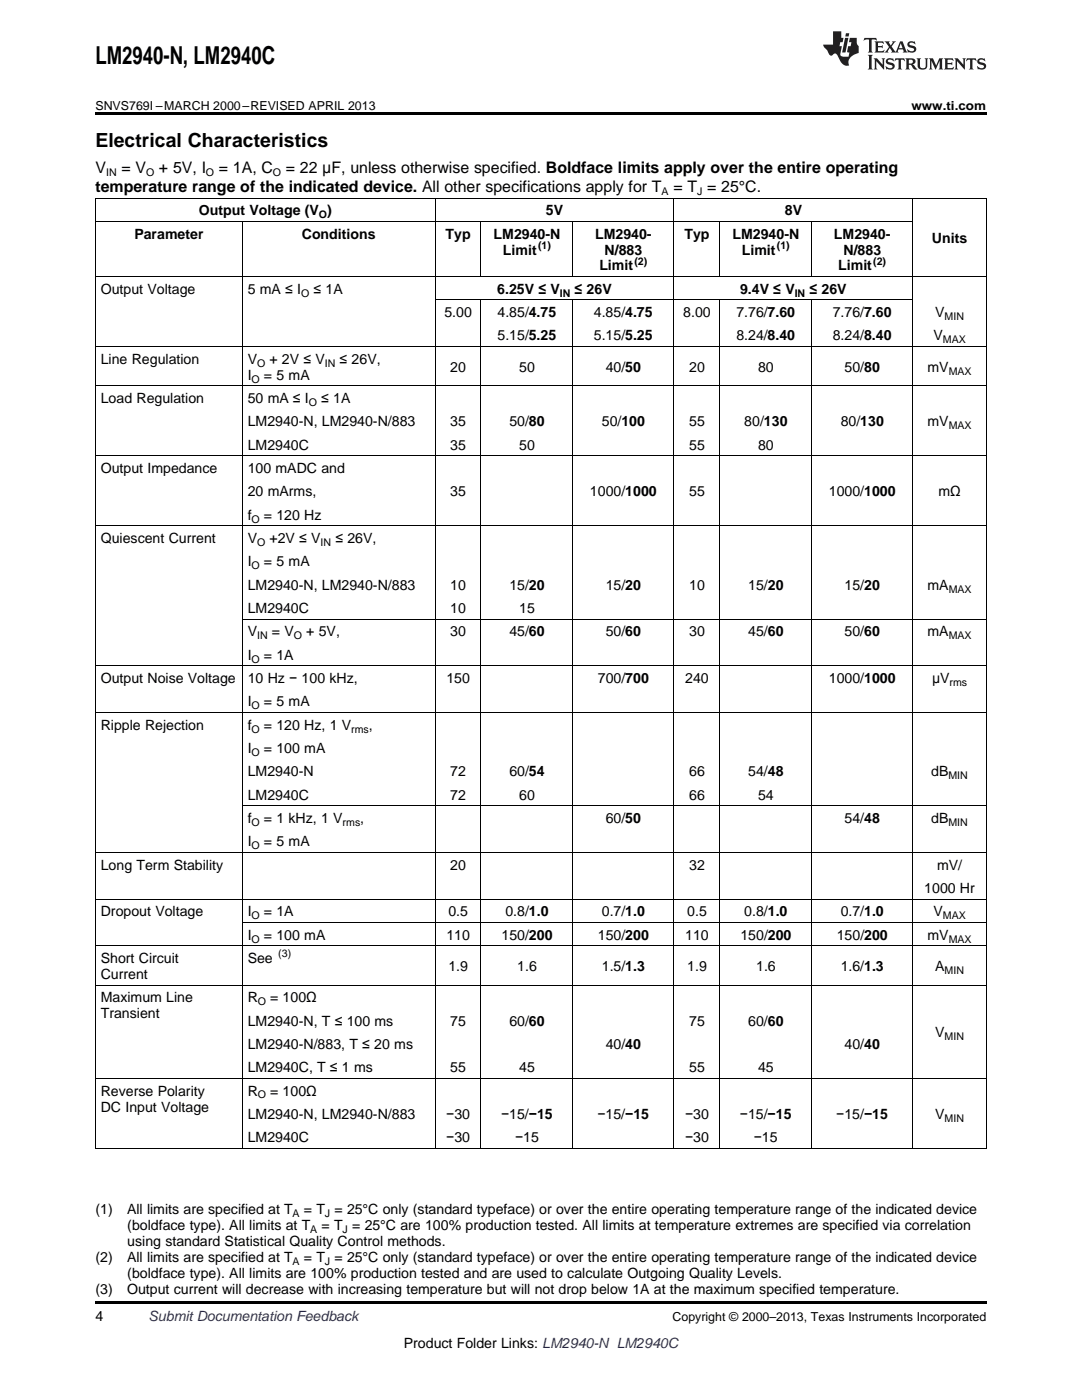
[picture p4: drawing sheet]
<svg xmlns="http://www.w3.org/2000/svg" width="216mm" height="279mm" viewBox="0 0 216 279" stroke-linecap="round" stroke-linejoin="round" font-family="sans-serif">
<defs><g id="words">
<text font-size="4.9" x="19" y="12.8">LM2940-N, LM2940C</text>
<text font-size="3.9" x="19" y="29.3">Electrical Characteristics</text>
<g font-size="3.2">
<text x="19" y="34.4">V</text>
<text x="24.2" y="34.4">= V</text>
<text x="31.7" y="34.4">+ 5V, I</text>
<text x="43.7" y="34.4">= 1A, C</text>
<text x="57" y="34.4">= 22 μF, unless otherwise specified. Boldface limits apply over the entire operating</text>
<text x="19" y="38.3">temperature range of the indicated device. All other specifications apply for T</text>
<text x="134.4" y="38.3">= T = 25°C.</text>
</g>
<g font-size="2.8">
<text x="26.8" y="47.6">Parameter</text>
<text x="39.7" y="43">Output Voltage (V )</text>
<text x="60.2" y="47.6">Conditions</text>
<text x="88.9" y="47.6">Typ</text>
<text x="98.5" y="47.6">LM2940-N</text>
<text x="108.9" y="43">5V</text>
<text x="118.7" y="47.6">LM2940-</text>
<text x="136.6" y="47.6">Typ</text>
<text x="146.2" y="47.6">LM2940-N</text>
<text x="156.6" y="43">8V</text>
<text x="166.4" y="47.6">LM2940-</text>
<text x="100.4" y="50.8">Limit</text>
<text x="119.6" y="54">Limit</text>
<text x="120.6" y="50.8">N/883</text>
<text x="148" y="50.8">Limit</text>
<text x="167.3" y="54">Limit</text>
<text x="168.3" y="50.8">N/883</text>
<text x="185.9" y="48.5">Units</text>
<text x="20.1" y="58.6">Output Voltage</text>
<text x="49.4" y="58.6">5 mA ≤ I</text>
<text x="62.5" y="58.6">≤ 1A</text>
<text x="99.2" y="58.6">6.25V ≤ V</text>
<text x="114.7" y="58.6">≤ 26V</text>
<text x="147.7" y="58.6">9.4V ≤ V</text>
<text x="161.5" y="58.6">≤ 26V</text>
<text x="88.7" y="63.3">5.00</text>
<text x="99.3" y="63.3">4.85/4.75</text>
<text x="118.5" y="63.3">4.85/4.75</text>
<text x="136.3" y="63.3">8.00</text>
<text x="146.9" y="63.3">7.76/7.60</text>
<text x="166.2" y="63.3">7.76/7.60</text>
<text x="186.6" y="63.3">V</text>
<text x="99.3" y="67.9">5.15/5.25</text>
<text x="118.5" y="67.9">5.15/5.25</text>
<text x="146.9" y="67.9">8.24/8.40</text>
<text x="166.2" y="67.9">8.24/8.40</text>
<text x="186.3" y="67.9">V</text>
<text x="20.1" y="72.6">Line Regulation</text>
<text x="49.4" y="72.6">V</text>
<text x="49.4" y="75.8">I</text>
<text x="52.7" y="75.8">= 5 mA</text>
<text x="53.8" y="72.6">+ 2V ≤ V</text>
<text x="67.8" y="72.6">≤ 26V,</text>
<text x="89.9" y="74.2">20</text>
<text x="103.6" y="74.2">50</text>
<text x="120.9" y="74.2">40/50</text>
<text x="137.5" y="74.2">20</text>
<text x="151.3" y="74.2">80</text>
<text x="168.5" y="74.2">50/80</text>
<text x="185.1" y="74.2">mV</text>
<text x="20.1" y="80.4">Load Regulation</text>
<text x="49.4" y="80.4">50 mA ≤ I</text>
<text x="64.1" y="80.4">≤ 1A</text>
<text x="49.4" y="85.1">LM2940-N, LM2940-N/883</text>
<text x="49.4" y="89.7">LM2940C</text>
<text x="89.9" y="85.1">35</text>
<text x="89.9" y="89.7">35</text>
<text x="101.6" y="85.1">50/80</text>
<text x="103.6" y="89.7">50</text>
<text x="120.1" y="85.1">50/100</text>
<text x="137.5" y="85.1">55</text>
<text x="137.5" y="89.7">55</text>
<text x="148.5" y="85.1">80/130</text>
<text x="151.3" y="89.7">80</text>
<text x="167.7" y="85.1">80/130</text>
<text x="185.1" y="85.1">mV</text>
<text x="20.1" y="94.4">Output Impedance</text>
<text x="49.4" y="94.4">100 mADC and</text>
<text x="49.4" y="99.1">20 mArms,</text>
<text x="89.9" y="99.1">35</text>
<text x="117.7" y="99.1">1000/1000</text>
<text x="137.5" y="99.1">55</text>
<text x="165.4" y="99.1">1000/1000</text>
<text x="187.3" y="99.1">mΩ</text>
<text x="49.4" y="103.7">f</text>
<text x="52.7" y="103.7">= 120 Hz</text>
<text x="20.1" y="108.4">Quiescent Current</text>
<text x="49.4" y="108.4">V</text>
<text x="49.4" y="113">I</text>
<text x="52.7" y="113">= 5 mA</text>
<text x="53.8" y="108.4">+2V ≤ V</text>
<text x="66.9" y="108.4">≤ 26V,</text>
<text x="49.4" y="117.7">LM2940-N, LM2940-N/883</text>
<text x="89.9" y="117.7">10</text>
<text x="101.6" y="117.7">15/20</text>
<text x="120.9" y="117.7">15/20</text>
<text x="137.5" y="117.7">10</text>
<text x="149.3" y="117.7">15/20</text>
<text x="168.5" y="117.7">15/20</text>
<text x="185.1" y="117.7">mA</text>
<text x="49.4" y="122.3">LM2940C</text>
<text x="89.9" y="122.3">10</text>
<text x="103.6" y="122.3">15</text>
<text x="49.4" y="127">V</text>
<text x="49.4" y="131.7">I</text>
<text x="52.7" y="131.7">= 1A</text>
<text x="54.3" y="127">= V</text>
<text x="61.1" y="127">+ 5V,</text>
<text x="89.9" y="127">30</text>
<text x="101.6" y="127">45/60</text>
<text x="120.9" y="127">50/60</text>
<text x="137.5" y="127">30</text>
<text x="149.3" y="127">45/60</text>
<text x="168.5" y="127">50/60</text>
<text x="185.1" y="127">mA</text>
<text x="20.1" y="136.3">Output Noise Voltage</text>
<text x="49.4" y="136.3">10 Hz − 100 kHz,</text>
<text x="89.1" y="136.3">150</text>
<text x="119.3" y="136.3">700/700</text>
<text x="136.7" y="136.3">240</text>
<text x="165.4" y="136.3">1000/1000</text>
<text x="186" y="136.3">μV</text>
<text x="49.4" y="141">I</text>
<text x="52.7" y="141">= 5 mA</text>
<text x="20.1" y="145.6">Ripple Rejection</text>
<text x="49.4" y="145.6">f</text>
<text x="52.7" y="145.6">= 120 Hz, 1 V</text>
<text x="73.6" y="145.6">,</text>
<text x="49.4" y="150.3">I</text>
<text x="49.4" y="154.9">LM2940-N</text>
<text x="52.7" y="150.3">= 100 mA</text>
<text x="89.9" y="154.9">72</text>
<text x="101.6" y="154.9">60/54</text>
<text x="137.5" y="154.9">66</text>
<text x="149.3" y="154.9">54/48</text>
<text x="185.8" y="154.9">dB</text>
<text x="49.4" y="159.6">LM2940C</text>
<text x="89.9" y="159.6">72</text>
<text x="103.6" y="159.6">60</text>
<text x="137.5" y="159.6">66</text>
<text x="151.3" y="159.6">54</text>
<text x="49.4" y="164.3">f</text>
<text x="52.7" y="164.3">= 1 kHz, 1 V</text>
<text x="71.9" y="164.3">,</text>
<text x="120.9" y="164.3">60/50</text>
<text x="168.5" y="164.3">54/48</text>
<text x="185.8" y="164.3">dB</text>
<text x="20.1" y="173.6">Long Term Stability</text>
<text x="49.4" y="168.9">I</text>
<text x="52.7" y="168.9">= 5 mA</text>
<text x="89.9" y="173.6">20</text>
<text x="137.5" y="173.6">32</text>
<text x="187" y="173.6">mV/</text>
<text x="184.4" y="178.2">1000 Hr</text>
<text x="20.1" y="182.9">Dropout Voltage</text>
<text x="49.4" y="182.9">I</text>
<text x="52.7" y="182.9">= 1A</text>
<text x="89.5" y="182.9">0.5</text>
<text x="100.9" y="182.9">0.8/1.0</text>
<text x="120.1" y="182.9">0.7/1.0</text>
<text x="137.1" y="182.9">0.5</text>
<text x="148.5" y="182.9">0.8/1.0</text>
<text x="167.7" y="182.9">0.7/1.0</text>
<text x="186.3" y="182.9">V</text>
<text x="49.4" y="187.5">I</text>
<text x="52.7" y="187.5">= 100 mA</text>
<text x="89.1" y="187.5">110</text>
<text x="100.1" y="187.5">150/200</text>
<text x="119.3" y="187.5">150/200</text>
<text x="136.7" y="187.5">110</text>
<text x="147.7" y="187.5">150/200</text>
<text x="167" y="187.5">150/200</text>
<text x="185.1" y="187.5">mV</text>
<text x="20.1" y="192.2">Short Circuit</text>
<text x="20.1" y="195.4">Current</text>
<text x="49.4" y="192.2">See</text>
<text x="89.5" y="193.8">1.9</text>
<text x="103.2" y="193.8">1.6</text>
<text x="120.1" y="193.8">1.5/1.3</text>
<text x="137.1" y="193.8">1.9</text>
<text x="150.9" y="193.8">1.6</text>
<text x="167.7" y="193.8">1.6/1.3</text>
<text x="186.6" y="193.8">A</text>
<text x="20.1" y="200">Maximum Line</text>
<text x="20.1" y="203.2">Transient</text>
<text x="49.4" y="200">R</text>
<text x="53.9" y="200">= 100Ω</text>
<text x="49.4" y="204.7">LM2940-N, T ≤ 100 ms</text>
<text x="49.4" y="209.3">LM2940-N/883, T ≤ 20 ms</text>
<text x="89.9" y="204.7">75</text>
<text x="101.6" y="204.7">60/60</text>
<text x="120.9" y="209.3">40/40</text>
<text x="137.5" y="204.7">75</text>
<text x="149.3" y="204.7">60/60</text>
<text x="168.5" y="209.3">40/40</text>
<text x="186.6" y="207">V</text>
<text x="49.4" y="214">LM2940C, T ≤ 1 ms</text>
<text x="89.9" y="214">55</text>
<text x="103.6" y="214">45</text>
<text x="137.5" y="214">55</text>
<text x="151.3" y="214">45</text>
<text x="20.1" y="218.7">Reverse Polarity</text>
<text x="20.1" y="221.8">DC Input Voltage</text>
<text x="49.4" y="218.7">R</text>
<text x="53.9" y="218.7">= 100Ω</text>
<text x="49.4" y="223.3">LM2940-N, LM2940-N/883</text>
<text x="49.4" y="228">LM2940C</text>
<text x="89" y="223.3">−30</text>
<text x="89" y="228">−30</text>
<text x="100" y="223.3">−15/−15</text>
<text x="102.8" y="228">−15</text>
<text x="119.2" y="223.3">−15/−15</text>
<text x="136.7" y="223.3">−30</text>
<text x="136.7" y="228">−30</text>
<text x="147.6" y="223.3">−15/−15</text>
<text x="150.4" y="228">−15</text>
<text x="166.9" y="223.3">−15/−15</text>
<text x="186.6" y="223.3">V</text>
<text x="19" y="242.4">(1)</text>
<text x="25.4" y="242.4">All limits are specified at T</text>
<text x="25.4" y="245.5">(boldface type). All limits at T</text>
<text x="60.6" y="242.4">= T = 25°C only (standard typeface) or over the entire operating temperature range of the indicated device</text>
<text x="64.2" y="245.5">= T = 25°C are 100% production tested. All limits at temperature extremes are specified via correlation</text>
<text x="19" y="251.9">(2)</text>
<text x="25.4" y="251.9">All limits are specified at T</text>
<text x="25.4" y="248.7">using standard Statistical Quality Control methods.</text>
<text x="60.6" y="251.9">= T = 25°C only (standard typeface) or over the entire operating temperature range of the indicated device</text>
<text x="25.4" y="255.1">(boldface type). All limits are 100% production tested and are used to calculate Outgoing Quality Levels.</text>
<text x="19" y="258.2">(3)</text>
<text x="19" y="263.6">4</text>
<text x="25.4" y="258.2">Output current will decrease with increasing temperature but will not drop below 1A at the maximum specified temperature.</text>
<text x="80.6" y="269">Product Folder Links: LM2940-N LM2940C</text>
</g>
<text font-size="2.8" fill="#0000c8" x="29.6" y="263.6">Submit Documentation Feedback</text>
<g font-size="2.5">
<text x="19" y="21.9">SNVS769I –MARCH 2000–REVISED APRIL 2013</text>
<text x="181.9" y="21.9">www.ti.com</text>
<text x="134.2" y="263.6">Copyright © 2000–2013, Texas Instruments Incorporated</text>
</g>
<g font-size="2.1">
<text x="21.2" y="35.1">IN</text>
<text x="29.1" y="35.1">O</text>
<text x="41.1" y="35.1">O</text>
<text x="54.5" y="35.1">O</text>
<text x="132" y="38.9">A</text>
<text x="139.1" y="38.9">J</text>
<text x="63.6" y="43.5">O</text>
<text x="107.4" y="49.7">(1)</text>
<text x="126.6" y="52.8">(2)</text>
<text x="155" y="49.7">(1)</text>
<text x="174.2" y="52.8">(2)</text>
<text x="60.1" y="59.2">O</text>
<text x="111.7" y="59.2">IN</text>
<text x="158.6" y="59.2">IN</text>
<text x="188.5" y="63.9">MIN</text>
<text x="188.1" y="68.5">MAX</text>
<text x="50.2" y="76.3">O</text>
<text x="51.3" y="73.2">O</text>
<text x="64.8" y="73.2">IN</text>
<text x="189.3" y="74.8">MAX</text>
<text x="61.6" y="81">O</text>
<text x="189.3" y="85.7">MAX</text>
<text x="50.2" y="104.3">O</text>
<text x="50.2" y="113.6">O</text>
<text x="51.3" y="108.9">O</text>
<text x="64" y="108.9">IN</text>
<text x="189.3" y="118.3">MAX</text>
<text x="51.3" y="127.6">IN</text>
<text x="58.6" y="127.6">O</text>
<text x="189.3" y="127.6">MAX</text>
<text x="50.2" y="132.2">O</text>
<text x="189.5" y="136.9">rms</text>
<text x="50.2" y="141.5">O</text>
<text x="50.2" y="146.2">O</text>
<text x="70.1" y="146.2">rms</text>
<text x="50.2" y="150.8">O</text>
<text x="189.2" y="155.5">MIN</text>
<text x="50.2" y="164.8">O</text>
<text x="68.4" y="164.8">rms</text>
<text x="189.2" y="164.8">MIN</text>
<text x="50.2" y="169.5">O</text>
<text x="50.2" y="183.4">O</text>
<text x="188.1" y="183.4">MAX</text>
<text x="50.2" y="188.1">O</text>
<text x="55.5" y="191.1">(3)</text>
<text x="189.3" y="188.1">MAX</text>
<text x="188.5" y="194.3">MIN</text>
<text x="51.4" y="200.6">O</text>
<text x="188.5" y="207.6">MIN</text>
<text x="51.4" y="219.2">O</text>
<text x="188.5" y="223.9">MIN</text>
<text x="58.4" y="242.9">A</text>
<text x="64.8" y="242.9">J</text>
<text x="61.9" y="246.1">A</text>
<text x="68.4" y="246.1">J</text>
<text x="58.4" y="252.4">A</text>
<text x="64.8" y="252.4">J</text>
</g>
</g></defs>
<path d="M19 22.5h177.8v.5h-177.8zM19 259.7h177.8v.5h-177.8z" fill="#000"/>
<g fill="none" stroke="#000" stroke-width=".2">
<path d="M19 39.5h177.8M19.1 39.6v189.6M86.8 39.6v189.6M134.5 39.6v189.6M182.1 39.6v189.6M196.8 39.6v189.6M19 55.2h177.8M19 44.2h163.1M48.3 44.2v185M86.9 59.8h95.2M96 44.2v11M96 59.9v169.3"/>
<path d="M114.3 44.2v11M114.3 59.9v169.3M143.6 44.2v11M143.6 59.9v169.3M161.9 44.2v11M161.9 59.9v169.3M19 77h177.8M19 69.2h177.8M19 91h177.8M19 104.9h177.8M19 132.9h177.8M48.4 123.6h148.4"/>
<path d="M19 142.2h177.8M19 179.4h177.8M19 170.1h177.8M48.4 160.8h148.4M19 196.6h177.8M19 188.8h177.8M48.4 184.1h148.4M19 215.2h177.8M19 229.2h177.8"/>
</g>
<g fill="#231f20">
<path d="M172.5 7.6l-.1 .5 .4-.2h.6v.1v2.1l-.2 .4h.9l-.2-.4v-2.1l.1-.1h.5l.5 .2-.2-.5zM174.5 8.3l.2 .3v1.5l-.2 .4h1.8l.2-.6a1.04 1.04 0 0 1-1.3 .2v-.7h.6l.3 .2v-.6l-.3 .2h-.6v-.6l.8-.1 .4 .3-.2-.5zM176.5 8.3l.9 1.1-.9 1.1h.8l-.2-.2 .4-.7 .5 .7-.2 .2h1.5l-.2-.2 .2-.4h.9l.1 .4-.2 .2h1l-.3-.3-.7-1.9h-.5l-.9 2-.8-1 .9-1h-.8l.1 .3-.4 .5-.3-.6 .1-.2zM179.7 8.6l.4 1h-.7zM181.3 8.4a.63 .63 0 0 0-.2 .7 .63 .63 0 0 0 .6 .4l.6 .2 .1 .2a.75 .75 0 0 1-.7 .4 .75 .75 0 0 1-.6-.5l.1 .7 .1-.1a1.11 1.11 0 0 0 1.5-.6 1.13 1.13 0 0 0-1.2-.8l-.1-.4a1.04 1.04 0 0 1 1.2 .2l-.2-.5-.2 .1-.4-.2zM173.2 10.9l.2 .4v2.2l-.2 .4h1l-.3-.4v-2.2l.3-.4zM174.3 11.6l.3 .4v1.5l-.3 .4h.8l-.2-.4v-1.3l1.5 1.7v-1.9l.2-.4h-.7l.2 .4v.9l-1.1-1.3zM177 11.8a.62 .62 0 0 0-.2 .7 .62 .62 0 0 0 .6 .4l.6 .1 .1 .3a.76 .76 0 0 1-.7 .3 .76 .76 0 0 1-.7-.4l.2 .7 .1-.1a1.11 1.11 0 0 0 1.5-.6 1.13 1.13 0 0 0-1.2-.8l-.1-.4a1.04 1.04 0 0 1 1.2 .2l-.2-.6-.2 .1-.5-.1zM178.7 11.6l-.2 .6a.61 .61 0 0 1 .8-.3v1.6l-.2 .4h.9l-.2-.4v-1.6a.63 .63 0 0 1 .7 .3l-.1-.6zM180.6 11.6l.3 .4v1.5l-.3 .4h1l-.2-.2-.1-.8 .6 .2a.76 .76 0 0 0 1.2 .7l-1-1a.58 .58 0 0 0 .6-.5 .58 .58 0 0 0-.5-.6zM181.4 11.9h.1a.45 .45 0 0 1 .5 .1 .45 .45 0 0 1 .1 .5l-.8 .2zM182.9 11.6l.2 .2a2.17 2.17 0 0 0 .3 1.9 .99 .99 0 0 0 1.6-.6v-1.1l.2-.4h-.7l.2 .2a1.92 1.92 0 0 1-.2 1.8 .6 .6 0 0 1-.9-.5v-1.1l.2-.4zM185.4 11.6l.2 .4v1.5l-.2 .4h.7l-.2-.4v-1.4l.8 1.8 .8-1.8v1.4l-.2 .4h.9l-.2-.4v-1.5l.2-.4h-.8l-.6 1.5-.6-1.5zM188.4 11.6l.2 .4v1.5l-.2 .4h1.8l.1-.6a1.04 1.04 0 0 1-1.2 .1v-.6h.5l.4 .2v-.6l-.4 .2h-.5v-.7h.8l.3 .3-.1-.6zM190.5 11.6l.2 .4v1.5l-.2 .4h.7l-.2-.4v-1.3l1.5 1.7v-1.9l.2-.4h-.7l.2 .4v.9l-1.1-1.3zM192.9 11.6l-.1 .6a.61 .61 0 0 1 .7-.3l.1 1.6-.3 .4h1l-.3-.4 .1-1.6a.63 .63 0 0 1 .7 .3l-.1-.6zM195.2 11.8a.62 .62 0 0 0-.2 .7 .62 .62 0 0 0 .6 .4l.6 .1 .1 .3a.76 .76 0 0 1-.7 .3 .76 .76 0 0 1-.6-.4l.1 .7 .1-.1a1.11 1.11 0 0 0 1.6-.6 1.13 1.13 0 0 0-1.3-.8l-.1-.4a1.04 1.04 0 0 1 1.2 .2l-.1-.6-.2 .1-.5-.1z"/>
<path d="M166.2 6.3v2.6h-1.9v.4l.8 .9a.91 .91 0 0 0 1 .8 .56 .56 0 0 1 .5-.3 .56 .56 0 0 1 .5 .3l.4 .8a1.53 1.53 0 0 0 1.9 1.2 1.54 1.54 0 0 1 1-2.1l.9-.3v-1.4a1.52 1.52 0 0 1-.4-1.6h-1.3l-.2 .8h.5l-.2 .8h-.5l-.1 1v.2l.4 .1-.2 .8a1.93 1.93 0 0 1-1.6-.3l.3-1.8h-.5l.2-.8h.4l.2-.8h-.4v-1.3zM168.6 7.6l-.6 2.9h.7l.6-2.9zM168.8 6.6l-.1 .7h.6l.2-.7z"/>
</g>
<use href="#words"/>
</svg>
